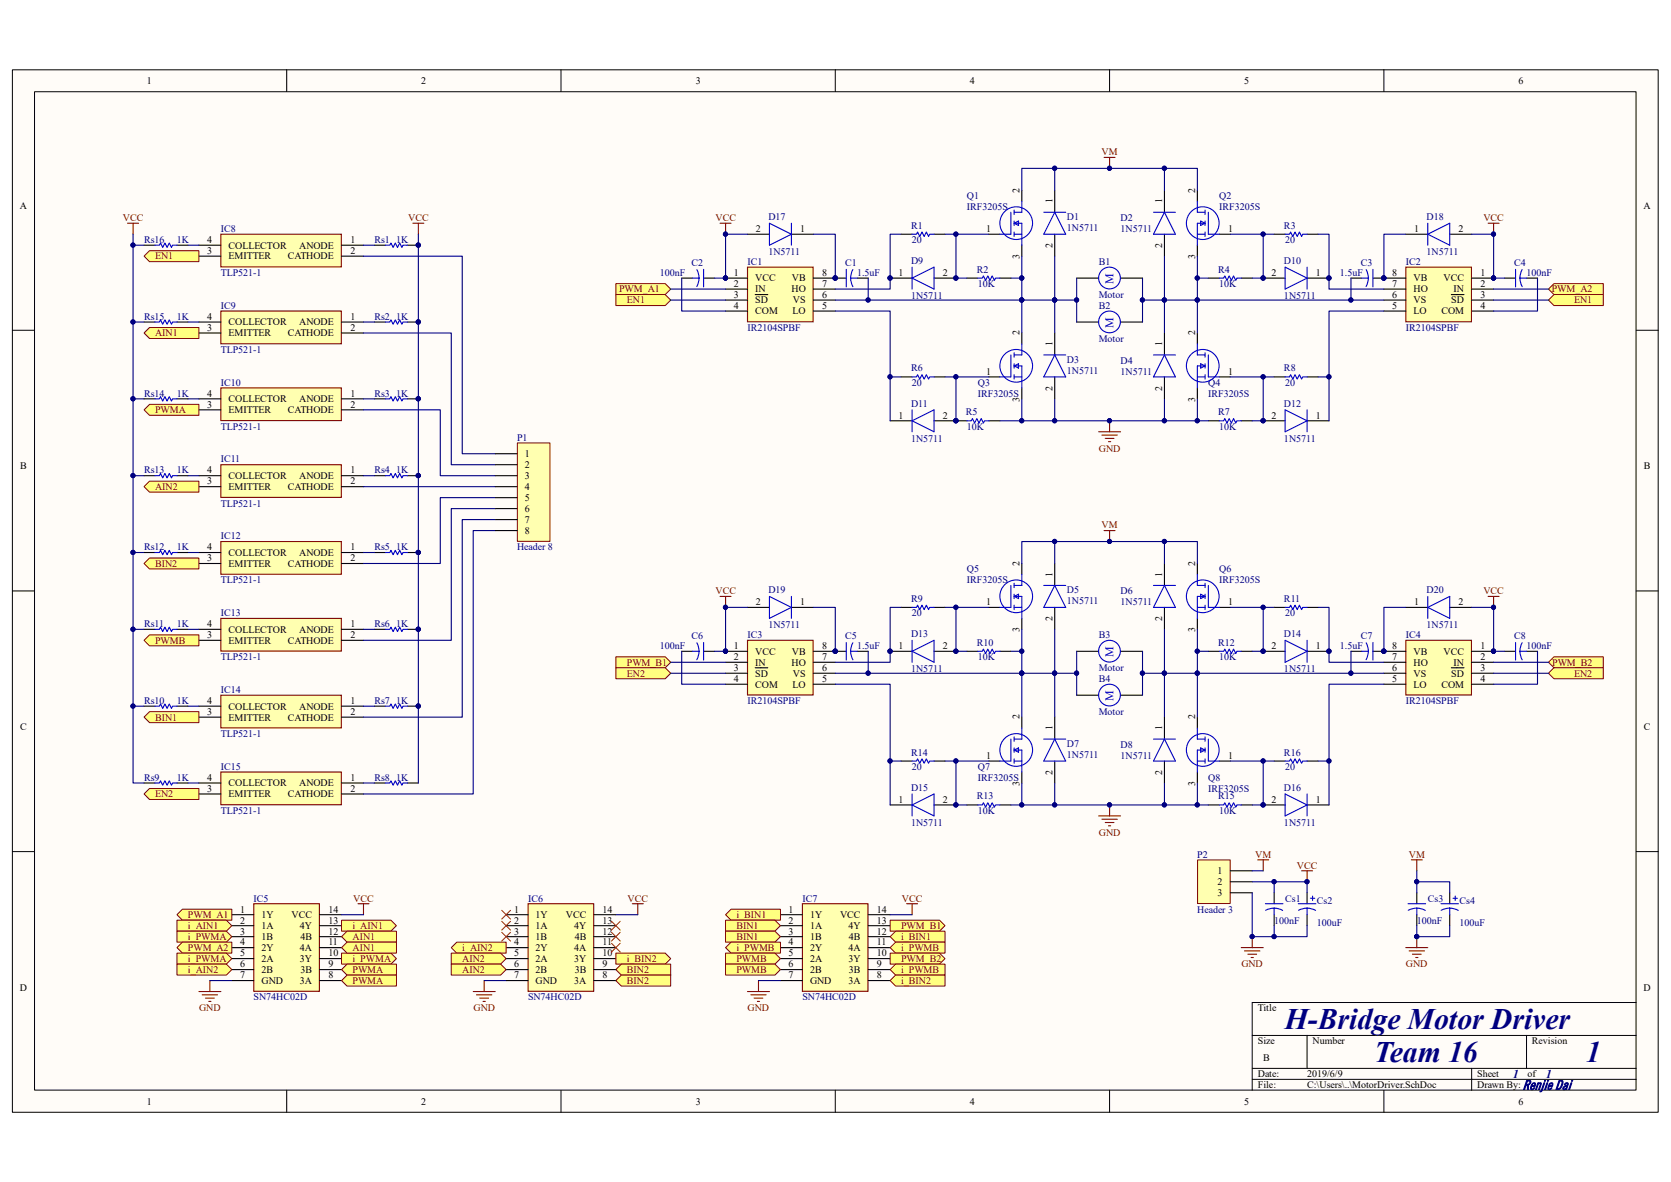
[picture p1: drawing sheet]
<svg xmlns="http://www.w3.org/2000/svg" width="297mm" height="210mm" viewBox="0 0 297 210" stroke-linecap="round" stroke-linejoin="round" font-family="sans-serif">
<defs><g id="words">
<g font-size="5.3" fill="#000080">
<text x="228.3" y="182.8">H-Bridge Motor Driver</text>
<text x="244.3" y="188.7">Team 16</text>
<text x="281.9" y="188.7">1</text>
</g>
<text font-size="2.5" fill="#000080" x="270.6" y="193.6">Renjie Dai</text>
<g font-size="2.1" fill="#00f">
<text x="197.9" y="50.4" transform="rotate(-90 197.9 50.4)">M</text>
<text x="197.9" y="58.2" transform="rotate(-90 197.9 58.2)">M</text>
<text x="197.9" y="116.7" transform="rotate(-90 197.9 116.7)">M</text>
<text x="197.9" y="124.5" transform="rotate(-90 197.9 124.5)">M</text>
</g>
<g font-size="2.1" fill="#000080">
<text x="268.9" y="191.5">1</text>
<text x="274.7" y="191.5">1</text>
</g>
<g font-size="1.8">
<text x="26.1" y="14.9">1</text>
<text x="74.9" y="14.9">2</text>
<text x="123.7" y="14.9">3</text>
<text x="172.4" y="14.9">4</text>
<text x="221.1" y="14.9">5</text>
<text x="269.9" y="14.9">6</text>
<text x="181.2" y="34.2" transform="rotate(-90 181.2 34.2)">2</text>
<text x="212.4" y="34.2" transform="rotate(-90 212.4 34.2)">2</text>
<text x="3.5" y="37.1">A</text>
<text x="134.3" y="41.2">2</text>
<text x="142.2" y="41.2">1</text>
<text x="175.3" y="41.2">1</text>
<text x="187.1" y="36.2" transform="rotate(-90 187.1 36.2)">1</text>
<text x="206.6" y="36.2" transform="rotate(-90 206.6 36.2)">1</text>
<text x="218.3" y="41.2">1</text>
<text x="251.3" y="41.2">1</text>
<text x="259.2" y="41.2">2</text>
<text x="292.1" y="37.1">A</text>
<text x="36.8" y="43.2">4</text>
<text x="36.8" y="45.1">3</text>
<text x="40.6" y="44.2">COLLECTOR</text>
<text x="40.6" y="46.1">EMITTER</text>
<text x="51.1" y="46.1">CATHODE</text>
<text x="53.2" y="44.2">ANODE</text>
<text x="62.3" y="43.2">1</text>
<text x="62.3" y="45.1">2</text>
<text x="181.2" y="46" transform="rotate(-90 181.2 46)">3</text>
<text x="187.1" y="44.1" transform="rotate(-90 187.1 44.1)">2</text>
<text x="206.6" y="44.1" transform="rotate(-90 206.6 44.1)">2</text>
<text x="212.4" y="46" transform="rotate(-90 212.4 46)">3</text>
<text x="130.4" y="49">1</text>
<text x="130.4" y="51">2</text>
<text x="130.4" y="52.9">3</text>
<text x="134.2" y="50">VCC</text>
<text x="134.2" y="51.9">IN</text>
<text x="134.2" y="53.9">SD</text>
<text x="140.7" y="51.9">HO</text>
<text x="140.8" y="50">VB</text>
<text x="140.9" y="53.9">VS</text>
<text x="146.1" y="49">8</text>
<text x="146.1" y="51">7</text>
<text x="146.1" y="52.9">6</text>
<text x="159.7" y="49">1</text>
<text x="167.6" y="49">2</text>
<text x="226" y="49">2</text>
<text x="233.9" y="49">1</text>
<text x="247.4" y="49">8</text>
<text x="247.4" y="51">7</text>
<text x="247.4" y="52.9">6</text>
<text x="251.2" y="50">VB</text>
<text x="251.2" y="51.9">HO</text>
<text x="251.2" y="53.9">VS</text>
<text x="256.6" y="50">VCC</text>
<text x="257.9" y="53.9">SD</text>
<text x="258.4" y="51.9">IN</text>
<text x="263.1" y="49">1</text>
<text x="263.1" y="51">2</text>
<text x="263.1" y="52.9">3</text>
<text x="36.8" y="56.9">4</text>
<text x="36.8" y="58.8">3</text>
<text x="40.6" y="57.8">COLLECTOR</text>
<text x="40.6" y="59.8">EMITTER</text>
<text x="51.1" y="59.8">CATHODE</text>
<text x="53.2" y="57.8">ANODE</text>
<text x="62.3" y="56.9">1</text>
<text x="62.3" y="58.8">2</text>
<text x="130.4" y="54.9">4</text>
<text x="134.2" y="55.8">COM</text>
<text x="140.8" y="55.8">LO</text>
<text x="146.1" y="54.9">5</text>
<text x="181.2" y="59.6" transform="rotate(-90 181.2 59.6)">2</text>
<text x="212.4" y="59.6" transform="rotate(-90 212.4 59.6)">2</text>
<text x="247.4" y="54.9">5</text>
<text x="251.2" y="55.8">LO</text>
<text x="256.2" y="55.8">COM</text>
<text x="263.1" y="54.9">4</text>
<text x="187.1" y="61.5" transform="rotate(-90 187.1 61.5)">1</text>
<text x="206.6" y="61.5" transform="rotate(-90 206.6 61.5)">1</text>
<text x="36.8" y="70.5">4</text>
<text x="40.6" y="71.5">COLLECTOR</text>
<text x="53.2" y="71.5">ANODE</text>
<text x="62.3" y="70.5">1</text>
<text x="175.3" y="66.6">1</text>
<text x="181.2" y="71.4" transform="rotate(-90 181.2 71.4)">3</text>
<text x="187.1" y="69.4" transform="rotate(-90 187.1 69.4)">2</text>
<text x="206.6" y="69.4" transform="rotate(-90 206.6 69.4)">2</text>
<text x="212.4" y="71.4" transform="rotate(-90 212.4 71.4)">3</text>
<text x="218.3" y="66.6">1</text>
<text x="36.8" y="72.4">3</text>
<text x="40.6" y="73.4">EMITTER</text>
<text x="51.1" y="73.4">CATHODE</text>
<text x="62.3" y="72.4">2</text>
<text x="159.7" y="74.4">1</text>
<text x="167.6" y="74.4">2</text>
<text x="226" y="74.4">2</text>
<text x="233.9" y="74.4">1</text>
<text x="3.6" y="83.4">B</text>
<text x="93.3" y="81.2">1</text>
<text x="93.3" y="83.1">2</text>
<text x="292.2" y="83.4">B</text>
<text x="36.8" y="84.1">4</text>
<text x="36.8" y="86.1">3</text>
<text x="40.6" y="85.1">COLLECTOR</text>
<text x="40.6" y="87">EMITTER</text>
<text x="51.1" y="87">CATHODE</text>
<text x="53.2" y="85.1">ANODE</text>
<text x="62.3" y="84.1">1</text>
<text x="62.3" y="86.1">2</text>
<text x="93.3" y="85.1">3</text>
<text x="93.3" y="87">4</text>
<text x="93.3" y="89">5</text>
<text x="93.3" y="91">6</text>
<text x="93.3" y="92.9">7</text>
<text x="93.3" y="94.9">8</text>
<text x="36.8" y="97.8">4</text>
<text x="36.8" y="99.7">3</text>
<text x="40.6" y="98.8">COLLECTOR</text>
<text x="40.6" y="100.7">EMITTER</text>
<text x="51.1" y="100.7">CATHODE</text>
<text x="53.2" y="98.8">ANODE</text>
<text x="62.3" y="97.8">1</text>
<text x="62.3" y="99.7">2</text>
<text x="181.2" y="100.5" transform="rotate(-90 181.2 100.5)">2</text>
<text x="212.4" y="100.5" transform="rotate(-90 212.4 100.5)">2</text>
<text x="134.3" y="107.5">2</text>
<text x="142.2" y="107.5">1</text>
<text x="175.3" y="107.5">1</text>
<text x="187.1" y="102.4" transform="rotate(-90 187.1 102.4)">1</text>
<text x="206.6" y="102.4" transform="rotate(-90 206.6 102.4)">1</text>
<text x="218.3" y="107.5">1</text>
<text x="251.3" y="107.5">1</text>
<text x="259.2" y="107.5">2</text>
<text x="36.8" y="111.4">4</text>
<text x="36.8" y="113.4">3</text>
<text x="40.6" y="112.4">COLLECTOR</text>
<text x="53.2" y="112.4">ANODE</text>
<text x="62.3" y="111.4">1</text>
<text x="62.3" y="113.4">2</text>
<text x="181.2" y="112.3" transform="rotate(-90 181.2 112.3)">3</text>
<text x="187.1" y="110.4" transform="rotate(-90 187.1 110.4)">2</text>
<text x="206.6" y="110.4" transform="rotate(-90 206.6 110.4)">2</text>
<text x="212.4" y="112.3" transform="rotate(-90 212.4 112.3)">3</text>
<text x="40.6" y="114.3">EMITTER</text>
<text x="51.1" y="114.3">CATHODE</text>
<text x="130.4" y="115.3">1</text>
<text x="130.4" y="117.3">2</text>
<text x="130.4" y="119.3">3</text>
<text x="134.2" y="116.3">VCC</text>
<text x="134.2" y="118.2">IN</text>
<text x="140.7" y="118.2">HO</text>
<text x="140.8" y="116.3">VB</text>
<text x="146.1" y="115.3">8</text>
<text x="146.1" y="117.3">7</text>
<text x="146.1" y="119.3">6</text>
<text x="159.7" y="115.3">1</text>
<text x="167.6" y="115.3">2</text>
<text x="226" y="115.3">2</text>
<text x="233.9" y="115.3">1</text>
<text x="247.4" y="115.3">8</text>
<text x="247.4" y="117.3">7</text>
<text x="247.4" y="119.3">6</text>
<text x="251.2" y="116.3">VB</text>
<text x="251.2" y="118.2">HO</text>
<text x="256.6" y="116.3">VCC</text>
<text x="258.4" y="118.2">IN</text>
<text x="263.1" y="115.3">1</text>
<text x="263.1" y="117.3">2</text>
<text x="263.1" y="119.3">3</text>
<text x="36.8" y="125.1">4</text>
<text x="62.3" y="125.1">1</text>
<text x="130.4" y="121.2">4</text>
<text x="134.2" y="120.2">SD</text>
<text x="134.2" y="122.2">COM</text>
<text x="140.8" y="122.2">LO</text>
<text x="140.9" y="120.2">VS</text>
<text x="146.1" y="121.2">5</text>
<text x="247.4" y="121.2">5</text>
<text x="251.2" y="120.2">VS</text>
<text x="251.2" y="122.2">LO</text>
<text x="256.2" y="122.2">COM</text>
<text x="257.9" y="120.2">SD</text>
<text x="263.1" y="121.2">4</text>
<text x="3.6" y="129.7">C</text>
<text x="36.8" y="127">3</text>
<text x="40.6" y="126.1">COLLECTOR</text>
<text x="40.6" y="128">EMITTER</text>
<text x="51.1" y="128">CATHODE</text>
<text x="53.2" y="126.1">ANODE</text>
<text x="62.3" y="127">2</text>
<text x="181.2" y="127.8" transform="rotate(-90 181.2 127.8)">2</text>
<text x="187.1" y="129.8" transform="rotate(-90 187.1 129.8)">1</text>
<text x="206.6" y="129.8" transform="rotate(-90 206.6 129.8)">1</text>
<text x="212.4" y="127.8" transform="rotate(-90 212.4 127.8)">2</text>
<text x="292.2" y="129.7">C</text>
<text x="175.3" y="134.8">1</text>
<text x="187.1" y="137.7" transform="rotate(-90 187.1 137.7)">2</text>
<text x="206.6" y="137.7" transform="rotate(-90 206.6 137.7)">2</text>
<text x="218.3" y="134.8">1</text>
<text x="36.8" y="138.7">4</text>
<text x="36.8" y="140.7">3</text>
<text x="40.6" y="139.7">COLLECTOR</text>
<text x="40.6" y="141.6">EMITTER</text>
<text x="51.1" y="141.6">CATHODE</text>
<text x="53.2" y="139.7">ANODE</text>
<text x="62.3" y="138.7">1</text>
<text x="62.3" y="140.7">2</text>
<text x="159.7" y="142.6">1</text>
<text x="167.6" y="142.6">2</text>
<text x="181.2" y="139.6" transform="rotate(-90 181.2 139.6)">3</text>
<text x="212.4" y="139.6" transform="rotate(-90 212.4 139.6)">3</text>
<text x="226" y="142.6">2</text>
<text x="233.9" y="142.6">1</text>
<text x="216.4" y="155.3">1</text>
<text x="216.4" y="157.3">2</text>
<text x="216.4" y="159.2">3</text>
<text x="42.7" y="162.1">1</text>
<text x="42.7" y="164.1">2</text>
<text x="42.7" y="166">3</text>
<text x="42.7" y="168">4</text>
<text x="46.5" y="163.1">1Y</text>
<text x="46.5" y="165.1">1A</text>
<text x="46.5" y="167">1B</text>
<text x="51.8" y="163.1">VCC</text>
<text x="53.3" y="165.1">4Y</text>
<text x="53.4" y="167">4B</text>
<text x="58.4" y="162.1">14</text>
<text x="58.4" y="164.1">13</text>
<text x="58.4" y="166">12</text>
<text x="58.4" y="168">11</text>
<text x="91.4" y="162.1">1</text>
<text x="91.4" y="164.1">2</text>
<text x="91.4" y="166">3</text>
<text x="91.4" y="168">4</text>
<text x="95.2" y="163.1">1Y</text>
<text x="95.2" y="165.1">1A</text>
<text x="95.2" y="167">1B</text>
<text x="100.6" y="163.1">VCC</text>
<text x="102" y="165.1">4Y</text>
<text x="102.1" y="167">4B</text>
<text x="107.1" y="162.1">14</text>
<text x="107.1" y="164.1">13</text>
<text x="107.1" y="166">12</text>
<text x="107.1" y="168">11</text>
<text x="140.2" y="162.1">1</text>
<text x="140.2" y="164.1">2</text>
<text x="140.2" y="166">3</text>
<text x="140.2" y="168">4</text>
<text x="144" y="163.1">1Y</text>
<text x="144" y="165.1">1A</text>
<text x="144" y="167">1B</text>
<text x="149.3" y="163.1">VCC</text>
<text x="150.8" y="165.1">4Y</text>
<text x="150.9" y="167">4B</text>
<text x="155.9" y="162.1">14</text>
<text x="155.9" y="164.1">13</text>
<text x="155.9" y="166">12</text>
<text x="155.9" y="168">11</text>
<text x="42.7" y="169.9">5</text>
<text x="42.7" y="171.9">6</text>
<text x="42.7" y="173.8">7</text>
<text x="46.5" y="169">2Y</text>
<text x="46.5" y="170.9">2A</text>
<text x="46.5" y="172.8">2B</text>
<text x="53.3" y="169">4A</text>
<text x="53.3" y="170.9">3Y</text>
<text x="53.4" y="172.8">3B</text>
<text x="58.4" y="169.9">10</text>
<text x="58.4" y="171.9">9</text>
<text x="58.4" y="173.8">8</text>
<text x="91.4" y="169.9">5</text>
<text x="91.4" y="171.9">6</text>
<text x="91.4" y="173.8">7</text>
<text x="95.2" y="169">2Y</text>
<text x="95.2" y="170.9">2A</text>
<text x="95.2" y="172.8">2B</text>
<text x="102" y="169">4A</text>
<text x="102" y="170.9">3Y</text>
<text x="102.1" y="172.8">3B</text>
<text x="107.1" y="169.9">10</text>
<text x="107.1" y="171.9">9</text>
<text x="107.1" y="173.8">8</text>
<text x="140.2" y="169.9">5</text>
<text x="140.2" y="171.9">6</text>
<text x="140.2" y="173.8">7</text>
<text x="144" y="169">2Y</text>
<text x="144" y="170.9">2A</text>
<text x="144" y="172.8">2B</text>
<text x="150.8" y="169">4A</text>
<text x="150.8" y="170.9">3Y</text>
<text x="150.9" y="172.8">3B</text>
<text x="155.9" y="169.9">10</text>
<text x="155.9" y="171.9">9</text>
<text x="155.9" y="173.8">8</text>
<text x="3.5" y="176">D</text>
<text x="46.5" y="174.8">GND</text>
<text x="53.3" y="174.8">3A</text>
<text x="95.2" y="174.8">GND</text>
<text x="102" y="174.8">3A</text>
<text x="144" y="174.8">GND</text>
<text x="150.8" y="174.8">3A</text>
<text x="223.6" y="179.7">Title</text>
<text x="292.1" y="176">D</text>
<text x="223.6" y="185.5">Size</text>
<text x="233.3" y="185.5">Number</text>
<text x="272.3" y="185.5">Revision</text>
<text x="223.6" y="191.4">Date:</text>
<text x="224.5" y="188.5">B</text>
<text x="232.3" y="191.4">2019/6/9</text>
<text x="262.5" y="191.4">Sheet</text>
<text x="271.5" y="191.4">of</text>
<text x="26.1" y="196.3">1</text>
<text x="74.9" y="196.3">2</text>
<text x="123.7" y="196.3">3</text>
<text x="172.4" y="196.3">4</text>
<text x="221.1" y="196.3">5</text>
<text x="223.6" y="193.3">File:</text>
<text x="232.3" y="193.3">C:\Users\..\MotorDriver.SchDoc</text>
<text x="262.5" y="193.3">Drawn By:</text>
<text x="269.9" y="196.3">6</text>
</g>
<g font-size="1.8" fill="#800000">
<text x="195.8" y="27.6">VM</text>
<text x="21.8" y="39.3">VCC</text>
<text x="72.6" y="39.3">VCC</text>
<text x="127.2" y="39.3">VCC</text>
<text x="263.6" y="39.3">VCC</text>
<text x="27.6" y="46.1">EN1</text>
<text x="110" y="51.9">PWM_A1</text>
<text x="111.4" y="53.9">EN1</text>
<text x="275.8" y="51.9">PWM_A2</text>
<text x="279.8" y="53.9">EN1</text>
<text x="27.6" y="59.8">AIN1</text>
<text x="27.6" y="73.4">PWMA</text>
<text x="195.3" y="80.2">GND</text>
<text x="27.6" y="87">AIN2</text>
<text x="195.8" y="93.9">VM</text>
<text x="27.6" y="100.7">BIN2</text>
<text x="127.2" y="105.6">VCC</text>
<text x="263.6" y="105.6">VCC</text>
<text x="27.6" y="114.3">PWMB</text>
<text x="111.4" y="118.2">PWM_B1</text>
<text x="275.9" y="118.2">PWM_B2</text>
<text x="111.4" y="120.2">EN2</text>
<text x="279.8" y="120.2">EN2</text>
<text x="27.6" y="128">BIN1</text>
<text x="27.6" y="141.6">EN2</text>
<text x="195.3" y="148.5">GND</text>
<text x="223.1" y="152.4">VM</text>
<text x="230.5" y="154.3">VCC</text>
<text x="250.4" y="152.4">VM</text>
<text x="62.8" y="160.2">VCC</text>
<text x="111.5" y="160.2">VCC</text>
<text x="160.3" y="160.2">VCC</text>
<text x="33.4" y="163.1">PWM_A1</text>
<text x="33.4" y="165.1">i_AIN1</text>
<text x="33.4" y="167">i_PWMA</text>
<text x="62.7" y="165.1">i_AIN1</text>
<text x="62.7" y="167">AIN1</text>
<text x="130.9" y="163.1">i_BIN1</text>
<text x="130.9" y="165.1">BIN1</text>
<text x="130.9" y="167">BIN1</text>
<text x="160.1" y="165.1">PWM_B1</text>
<text x="160.1" y="167">i_BIN1</text>
<text x="33.4" y="169">PWM_A2</text>
<text x="33.4" y="170.9">i_PWMA</text>
<text x="33.4" y="172.8">i_AIN2</text>
<text x="62.7" y="170.9">i_PWMA</text>
<text x="62.7" y="172.8">PWMA</text>
<text x="62.7" y="169">AIN1</text>
<text x="82.2" y="169">i_AIN2</text>
<text x="82.2" y="170.9">AIN2</text>
<text x="82.2" y="172.8">AIN2</text>
<text x="111.4" y="170.9">i_BIN2</text>
<text x="111.4" y="172.8">BIN2</text>
<text x="130.9" y="169">i_PWMB</text>
<text x="130.9" y="170.9">PWMB</text>
<text x="130.9" y="172.8">PWMB</text>
<text x="160.1" y="169">i_PWMB</text>
<text x="160.1" y="170.9">PWM_B2</text>
<text x="160.1" y="172.8">i_PWMB</text>
<text x="220.6" y="171.9">GND</text>
<text x="249.9" y="171.9">GND</text>
<text x="35.4" y="179.7">GND</text>
<text x="62.7" y="174.8">PWMA</text>
<text x="84.2" y="179.7">GND</text>
<text x="111.4" y="174.8">BIN2</text>
<text x="132.9" y="179.7">GND</text>
<text x="160.1" y="174.8">i_BIN2</text>
</g>
<g font-size="1.8" fill="#000080">
<text x="171.9" y="35.4">Q1</text>
<text x="216.7" y="35.4">Q2</text>
<text x="39.2" y="41.2">IC8</text>
<text x="136.6" y="39.1">D17</text>
<text x="161.9" y="40.6">R1</text>
<text x="171.9" y="37.3">IRF3205S</text>
<text x="189.6" y="39.1">D1</text>
<text x="189.6" y="41">1N5711</text>
<text x="199.2" y="39.3">D2</text>
<text x="199.2" y="41.2">1N5711</text>
<text x="216.7" y="37.3">IRF3205S</text>
<text x="228.2" y="40.6">R3</text>
<text x="253.6" y="39.1">D18</text>
<text x="25.6" y="43.2">Rs16</text>
<text x="31.5" y="43.2">1K</text>
<text x="66.5" y="43.2">Rs1</text>
<text x="70.4" y="43.2">1K</text>
<text x="122.9" y="47.3">C2</text>
<text x="132.8" y="47.1">IC1</text>
<text x="136.6" y="45.3">1N5711</text>
<text x="150.2" y="47.3">C1</text>
<text x="161.9" y="46.9">D9</text>
<text x="162.1" y="43.2">20</text>
<text x="195.3" y="47.1">B1</text>
<text x="228.2" y="46.9">D10</text>
<text x="228.4" y="43.2">20</text>
<text x="241.9" y="47.3">C3</text>
<text x="249.8" y="47.1">IC2</text>
<text x="253.6" y="45.3">1N5711</text>
<text x="269.2" y="47.3">C4</text>
<text x="39.2" y="49">TLP521-1</text>
<text x="117.3" y="49">100nF</text>
<text x="152.4" y="49">1.5uF</text>
<text x="161.9" y="53.1">1N5711</text>
<text x="173.6" y="48.4">R2</text>
<text x="173.8" y="51">10K</text>
<text x="195.3" y="52.9">Motor</text>
<text x="216.5" y="48.4">R4</text>
<text x="216.7" y="51">10K</text>
<text x="228.2" y="53.1">1N5711</text>
<text x="238.2" y="49">1.5uF</text>
<text x="271.3" y="49">100nF</text>
<text x="25.6" y="56.9">Rs15</text>
<text x="31.5" y="56.9">1K</text>
<text x="39.2" y="54.9">IC9</text>
<text x="66.5" y="56.9">Rs2</text>
<text x="70.4" y="56.9">1K</text>
<text x="132.8" y="58.8">IR2104SPBF</text>
<text x="195.3" y="54.9">B2</text>
<text x="249.8" y="58.8">IR2104SPBF</text>
<text x="39.2" y="62.7">TLP521-1</text>
<text x="161.9" y="66">R6</text>
<text x="189.6" y="64.4">D3</text>
<text x="195.3" y="60.7">Motor</text>
<text x="199.2" y="64.6">D4</text>
<text x="228.2" y="66">R8</text>
<text x="25.6" y="70.5">Rs14</text>
<text x="31.5" y="70.5">1K</text>
<text x="39.2" y="68.5">IC10</text>
<text x="66.5" y="70.5">Rs3</text>
<text x="70.4" y="70.5">1K</text>
<text x="162.1" y="68.5">20</text>
<text x="173.8" y="68.5">Q3</text>
<text x="173.8" y="70.5">IRF3205S</text>
<text x="189.6" y="66.4">1N5711</text>
<text x="199.2" y="66.6">1N5711</text>
<text x="214.8" y="68.5">Q4</text>
<text x="214.8" y="70.5">IRF3205S</text>
<text x="228.4" y="68.5">20</text>
<text x="39.2" y="76.3">TLP521-1</text>
<text x="161.9" y="72.2">D11</text>
<text x="171.7" y="73.8">R5</text>
<text x="171.9" y="76.3">10K</text>
<text x="216.5" y="73.8">R7</text>
<text x="216.7" y="76.3">10K</text>
<text x="228.2" y="72.2">D12</text>
<text x="39.2" y="82.2">IC11</text>
<text x="91.9" y="78.3">P1</text>
<text x="161.9" y="78.5">1N5711</text>
<text x="228.2" y="78.5">1N5711</text>
<text x="25.6" y="84.1">Rs13</text>
<text x="31.5" y="84.1">1K</text>
<text x="66.5" y="84.1">Rs4</text>
<text x="70.4" y="84.1">1K</text>
<text x="39.2" y="90">TLP521-1</text>
<text x="39.2" y="95.8">IC12</text>
<text x="25.6" y="97.8">Rs12</text>
<text x="31.5" y="97.8">1K</text>
<text x="66.5" y="97.8">Rs5</text>
<text x="70.4" y="97.8">1K</text>
<text x="91.9" y="97.8">Header 8</text>
<text x="171.9" y="101.7">Q5</text>
<text x="216.7" y="101.7">Q6</text>
<text x="39.2" y="103.6">TLP521-1</text>
<text x="136.6" y="105.4">D19</text>
<text x="161.9" y="106.9">R9</text>
<text x="171.9" y="103.6">IRF3205S</text>
<text x="189.6" y="105.4">D5</text>
<text x="189.6" y="107.4">1N5711</text>
<text x="199.2" y="105.6">D6</text>
<text x="199.2" y="107.5">1N5711</text>
<text x="216.7" y="103.6">IRF3205S</text>
<text x="228.2" y="106.9">R11</text>
<text x="253.6" y="105.4">D20</text>
<text x="25.6" y="111.4">Rs11</text>
<text x="31.5" y="111.4">1K</text>
<text x="39.2" y="109.5">IC13</text>
<text x="66.5" y="111.4">Rs6</text>
<text x="70.4" y="111.4">1K</text>
<text x="122.9" y="113.6">C6</text>
<text x="132.8" y="113.4">IC3</text>
<text x="136.6" y="111.6">1N5711</text>
<text x="150.2" y="113.6">C5</text>
<text x="161.9" y="113.2">D13</text>
<text x="162.1" y="109.5">20</text>
<text x="195.3" y="113.4">B3</text>
<text x="228.2" y="113.2">D14</text>
<text x="228.4" y="109.5">20</text>
<text x="241.9" y="113.6">C7</text>
<text x="249.8" y="113.4">IC4</text>
<text x="253.6" y="111.6">1N5711</text>
<text x="269.2" y="113.6">C8</text>
<text x="39.2" y="117.3">TLP521-1</text>
<text x="117.3" y="115.3">100nF</text>
<text x="152.4" y="115.3">1.5uF</text>
<text x="161.9" y="119.4">1N5711</text>
<text x="173.6" y="114.8">R10</text>
<text x="173.8" y="117.3">10K</text>
<text x="195.3" y="119.3">Motor</text>
<text x="216.5" y="114.8">R12</text>
<text x="216.7" y="117.3">10K</text>
<text x="228.2" y="119.4">1N5711</text>
<text x="238.2" y="115.3">1.5uF</text>
<text x="271.3" y="115.3">100nF</text>
<text x="25.6" y="125.1">Rs10</text>
<text x="31.5" y="125.1">1K</text>
<text x="39.2" y="123.1">IC14</text>
<text x="66.5" y="125.1">Rs7</text>
<text x="70.4" y="125.1">1K</text>
<text x="132.8" y="125.1">IR2104SPBF</text>
<text x="195.3" y="121.2">B4</text>
<text x="249.8" y="125.1">IR2104SPBF</text>
<text x="39.2" y="130.9">TLP521-1</text>
<text x="195.3" y="127">Motor</text>
<text x="39.2" y="136.8">IC15</text>
<text x="161.9" y="134.2">R14</text>
<text x="162.1" y="136.8">20</text>
<text x="173.8" y="136.8">Q7</text>
<text x="189.6" y="132.7">D7</text>
<text x="189.6" y="134.6">1N5711</text>
<text x="199.2" y="132.9">D8</text>
<text x="199.2" y="134.8">1N5711</text>
<text x="228.2" y="134.2">R16</text>
<text x="228.4" y="136.8">20</text>
<text x="25.6" y="138.7">Rs9</text>
<text x="31.5" y="138.7">1K</text>
<text x="66.5" y="138.7">Rs8</text>
<text x="70.4" y="138.7">1K</text>
<text x="161.9" y="140.5">D15</text>
<text x="173.6" y="142">R13</text>
<text x="173.8" y="138.7">IRF3205S</text>
<text x="214.8" y="138.7">Q8</text>
<text x="214.8" y="140.7">IRF3205S</text>
<text x="216.5" y="142">R15</text>
<text x="228.2" y="140.5">D16</text>
<text x="39.2" y="144.6">TLP521-1</text>
<text x="161.9" y="146.7">1N5711</text>
<text x="173.8" y="144.6">10K</text>
<text x="216.7" y="144.6">10K</text>
<text x="228.2" y="146.7">1N5711</text>
<text x="212.8" y="152.4">P2</text>
<text x="45.1" y="160.2">IC5</text>
<text x="93.9" y="160.2">IC6</text>
<text x="142.6" y="160.2">IC7</text>
<text x="228.4" y="160.2">Cs1</text>
<text x="234.1" y="160.6">Cs2</text>
<text x="253.8" y="160.2">Cs3</text>
<text x="259.4" y="160.6">Cs4</text>
<text x="212.8" y="162.1">Header 3</text>
<text x="226.5" y="164.1">100nF</text>
<text x="234.1" y="164.5">100uF</text>
<text x="251.8" y="164.1">100nF</text>
<text x="259.4" y="164.5">100uF</text>
<text x="45.1" y="177.7">SN74HC02D</text>
<text x="93.9" y="177.7">SN74HC02D</text>
<text x="142.6" y="177.7">SN74HC02D</text>
</g>
</g></defs>
<path d="M2.2 12.4h292.5v185.2h-292.5z" fill="#fffcf8"/>
<path d="M2.2 12.4h292.5v185.2h-292.5z" fill="none" stroke="#000" stroke-width=".18"/>
<path d="M6.2 16.3h284.6v177.4h-284.6z" fill="#fffcf8"/>
<g fill="none" stroke="#000" stroke-width=".18">
<path d="M6.1 16.3h284.7v177.4h-284.7zM51 12.4v3.9M99.7 12.4v3.9M148.5 12.4v3.9M197.2 12.4v3.9M246 12.4v3.9M2.2 58.7h3.9M290.8 58.7h3.9M2.2 105h3.9M290.8 105h3.9M2.2 151.3h3.9M290.8 151.3h3.9"/>
<path d="M290.8 178.1h-68.2v15.6M51 193.7v3.9M99.7 193.7v3.9M148.5 193.7v3.9M197.2 193.7v3.9M222.6 184h68.2M222.6 189.8h68.2M222.6 191.8h68.2M232.3 184v5.8M246 193.7v3.9M261.6 189.8v3.9M271.3 184v5.8"/>
</g>
<g fill="none" stroke="#000" stroke-width=".19">
<path d="M181.6 33.8v2M212.8 33.8v2M160.2 41.6h1.9M166 41.6h2M171.9 49.4h1.9M175.8 41.6h1.9M177.7 49.4h2M181.6 43.6v1.9M181.6 59.2v1.9M191.4 49.4h3.9M191.4 57.2h3.9M199.2 49.4h3.9"/>
<path d="M199.2 57.2h3.9M212.8 43.6v1.9M212.8 59.2v1.9M214.8 49.4h1.9M216.7 41.6h2M220.6 49.4h2M226.5 41.6h1.9M232.3 41.6h2M160.2 67h1.9M166 67h2M169.9 74.8h2M175.8 67h1.9"/>
<path d="M175.8 74.8h1.9M181.6 68.9v2M212.8 68.9v2M214.8 74.8h1.9M216.7 67h2M220.6 74.8h2M226.5 67h1.9M232.3 67h2M160.2 107.9h1.9M166 107.9h2M171.9 115.7h1.9M175.8 107.9h1.9"/>
<path d="M177.7 115.7h2M181.6 100.1v2M181.6 109.9v1.9M191.4 115.7h3.9M199.2 115.7h3.9M212.8 100.1v2M212.8 109.9v1.9M214.8 115.7h1.9M216.7 107.9h2M220.6 115.7h2M226.5 107.9h1.9M232.3 107.9h2"/>
<path d="M160.2 135.2h1.9M166 135.2h2M175.8 135.2h1.9M181.6 127.4v2M181.6 137.2v1.9M191.4 123.5h3.9M199.2 123.5h3.9M212.8 127.4v2M212.8 137.2v1.9M216.7 135.2h2M226.5 135.2h1.9M232.3 135.2h2"/>
<path d="M171.9 143h1.9M177.7 143h2M214.8 143h1.9M220.6 143h2"/>
</g>
<g fill="none" stroke="#00f" stroke-width=".19">
<path d="M179.7 37.7v3.9h-2M180.3 39.7h1.3v3.9M180.3 37.3v.8M180.3 39.3v.8M180.3 39.7l.7-.4v.8zM181.6 35.8v1.9h-1.3M212.8 35.8v1.9h1.4M213.4 39.3l.8 .4-.8 .4zM214.2 39.7h-1.4v3.9M214.2 37.3v.8M214.2 39.3v.8M214.8 37.7v3.9h1.9"/>
<path d="M162.1 41.6h.8l.2-.4 .4 .8 .4-.8 .4 .8 .3-.8 .4 .8 .2-.4h.8M173.8 49.4h.8l.2-.4 .4 .8 .4-.8 .4 .8 .4-.8 .3 .8 .2-.4h.8M180.3 41.6h1.3M180.3 41.2v.8M212.8 41.6h1.4M214.2 41.2v.8M216.7 49.4h.8l.2-.4 .4 .8 .4-.8 .4 .8 .4-.8 .3 .8 .2-.4h.8M228.4 41.6h.8l.2-.4 .4 .8 .4-.8 .4 .8 .4-.8 .3 .8 .2-.4h.8M162.1 67h.8l.2-.4 .4 .8 .4-.8 .4 .8 .3-.8 .4 .8 .2-.4h.8M171.9 74.8h.7l.2-.4 .4 .8 .4-.8 .4 .8 .4-.8 .4 .8 .2-.4h.8M179.7 63.1v3.9h-2M180.3 65h1.3v3.9"/>
<path d="M180.3 62.7v.8M180.3 64.6v.8M180.3 66.6v.8M180.3 65l.7-.4v.8zM180.3 67h1.3M181.6 61.1v2h-1.3M212.8 67h1.4M212.8 61.1v2h1.4M213.4 64.6l.8 .4-.8 .4zM214.2 65h-1.4v3.9M214.2 62.7v.8M214.2 64.6v.8"/>
<path d="M214.2 66.6v.8M214.8 63.1v3.9h1.9M216.7 74.8h.8l.2-.4 .4 .8 .4-.8 .4 .8 .4-.8 .3 .8 .2-.4h.8M228.4 67h.8l.2-.4 .4 .8 .4-.8 .4 .8 .4-.8 .3 .8 .2-.4h.8M162.1 107.9h.8l.2-.4 .4 .8 .4-.8 .4 .8 .3-.8 .4 .8 .2-.4h.8M173.8 115.7h.8l.2-.4 .4 .8 .4-.8 .4 .8 .4-.8 .3 .8 .2-.4h.8M179.7 104v3.9h-2M180.3 106h1.3v3.9M180.3 103.6v.8M180.3 105.6v.8M180.3 107.5v.8M180.3 106l.7-.4v.8z"/>
<path d="M180.3 107.9h1.3M181.6 102.1v1.9h-1.3M212.8 102.1v1.9h1.4M212.8 107.9h1.4M213.4 105.6l.8 .4-.8 .4zM214.2 106h-1.4v3.9M214.2 103.6v.8M214.2 105.6v.8M214.2 107.5v.8M214.8 104v3.9h1.9M216.7 115.7h.8l.2-.4 .4 .8 .4-.8 .4 .8 .4-.8 .3 .8 .2-.4h.8M228.4 107.9h.8l.2-.4 .4 .8 .4-.8 .4 .8 .4-.8 .3 .8 .2-.4h.8"/>
<path d="M162.1 135.2h.8l.2-.4 .4 .8 .4-.8 .4 .8 .3-.8 .4 .8 .2-.4h.8M179.7 131.3v3.9h-2M180.3 133.3h1.3v3.9M180.3 130.9v.8M180.3 132.9v.8M180.3 134.8v.8M180.3 133.3l.7-.4v.8zM180.3 135.2h1.3M181.6 129.4v1.9h-1.3M212.8 129.4v1.9h1.4M212.8 135.2h1.4M213.4 132.9l.8 .4-.8 .4z"/>
<path d="M214.2 133.3h-1.4v3.9M214.2 130.9v.8M214.2 132.9v.8M214.2 134.8v.8M214.8 131.3v3.9h1.9M228.4 135.2h.8l.2-.4 .4 .8 .4-.8 .4 .8 .4-.8 .3 .8 .2-.4h.8M173.8 143h.8l.2-.4 .4 .8 .4-.8 .4 .8 .4-.8 .3 .8 .2-.4h.8M216.7 143h.8l.2-.4 .4 .8 .4-.8 .4 .8 .4-.8 .3 .8 .2-.4h.8"/>
<circle cx="180.6" cy="39.6" r="2.91"/>
<circle cx="213.8" cy="39.6" r="2.91"/>
<circle cx="197.2" cy="49.4" r="1.93"/>
<circle cx="197.2" cy="57.2" r="1.93"/>
<circle cx="180.6" cy="65" r="2.91"/>
<circle cx="213.8" cy="65" r="2.91"/>
<circle cx="180.6" cy="105.9" r="2.91"/>
<circle cx="197.2" cy="115.7" r="1.93"/>
<circle cx="213.8" cy="105.9" r="2.91"/>
<circle cx="180.6" cy="133.2" r="2.91"/>
<circle cx="197.2" cy="123.5" r="1.93"/>
<circle cx="213.8" cy="133.2" r="2.91"/>
</g>
<circle cx="169.9" cy="74.7" r=".37" fill="#000080" stroke="#000080" stroke-width=".18"/>
<path d="M132.9 47.5h11.6v9.7h-11.6z" fill-rule="evenodd" fill="#ffffb0" stroke="#800000" stroke-width=".19"/>
<path d="M121.2 49.4h1.9M125.1 49.4h1.9M129 49.4h3.9M129 51.4h3.9M129 53.3h3.9M129 55.3h3.9M134.2 52.3h2.3M144.6 49.4h5.8M144.6 51.4h3.9M144.6 53.3h3.9M144.6 55.3h3.9M152.4 49.4h1.9" fill="none" stroke="#000" stroke-width=".19"/>
<g fill="#000080" stroke="#000080" stroke-width=".18">
<circle cx="128.9" cy="49.4" r=".37"/>
<circle cx="148.4" cy="49.4" r=".37"/>
<circle cx="197.2" cy="29.9" r=".37"/>
<circle cx="197.2" cy="96.2" r=".37"/>
</g>
<path d="M196.2 28h2M197.2 28v1.9M196.2 94.3h2M197.2 94.3v1.9" fill="none" stroke="#800000" stroke-width=".19"/>
<path d="M123.1 49.4h1.2M123.9 47.9l.2 .7 .1 .8-.1 .8-.3 .7M125.1 47.9v3.1M150.4 47.9v3.1M151.2 49.4l.1 .8 .3 .7M151.2 49.4h1.2M151.6 47.9l-.3 .7-.1 .8" fill="none" stroke="#00f" stroke-width=".19"/>
<g fill="#ffff80" stroke="#800000" stroke-width=".18">
<path d="M109.5 50.4h8.7l1 1-1 .9h-8.7z" fill-rule="evenodd"/>
<path d="M109.5 52.3h8.7l1 1-1 1h-8.7z" fill-rule="evenodd"/>
</g>
<path d="M249.9 47.5h11.6v9.7h-11.6z" fill-rule="evenodd" fill="#ffffb0" stroke="#800000" stroke-width=".19"/>
<path d="M240.1 49.4h2M244 49.4h5.9M246 51.4h3.9M246 53.3h3.9M246 55.3h3.9M258 52.3h2.2M261.6 49.4h3.9M261.6 51.4h3.9M261.6 53.3h3.9M261.6 55.3h3.9M267.4 49.4h2M271.3 49.4h2" fill="none" stroke="#000" stroke-width=".19"/>
<g fill="#000080" stroke="#000080" stroke-width=".18">
<circle cx="265.5" cy="49.4" r=".37"/>
<circle cx="246" cy="49.4" r=".37"/>
</g>
<path d="M242.1 49.4h1.1M242.8 47.9l.3 .7 .1 .8-.1 .8-.3 .7M244 47.9v3.1M269.4 47.9v3.1M270.2 49.4l.1 .8 .3 .7M270.2 49.4h1.1M270.5 47.9l-.2 .7-.1 .8" fill="none" stroke="#00f" stroke-width=".19"/>
<g fill="#ffff80" stroke="#800000" stroke-width=".18">
<path d="M276.2 50.4h8.8v1.9h-8.8l-1-.9z" fill-rule="evenodd"/>
<path d="M276.2 52.3h8.8v2h-8.8l-1-1z" fill-rule="evenodd"/>
</g>
<path d="M128 39.7h1.9M129 39.7v1.9M264.5 39.7h1.9M265.5 39.7v1.9M195.3 76.7h3.9M195.8 77.3h2.8M196.4 77.9h1.6M197 78.5h.4M197.2 74.8v1.9" fill="none" stroke="#800000" stroke-width=".19"/>
<g fill="#000080" stroke="#000080" stroke-width=".18">
<circle cx="197.2" cy="74.7" r=".37"/>
<circle cx="265.5" cy="41.6" r=".37"/>
<circle cx="128.9" cy="41.6" r=".37"/>
</g>
<path d="M132.9 113.8h11.6v9.7h-11.6z" fill-rule="evenodd" fill="#ffffb0" stroke="#800000" stroke-width=".19"/>
<path d="M121.2 115.7h1.9M125.1 115.7h1.9M129 115.7h3.9M129 117.7h3.9M129 119.6h3.9M134.2 118.6h2.3M144.6 115.7h5.8M144.6 117.7h3.9M144.6 119.6h3.9M152.4 115.7h1.9M129 121.6h3.9M144.6 121.6h3.9" fill="none" stroke="#000" stroke-width=".19"/>
<g fill="#000080" stroke="#000080" stroke-width=".18">
<circle cx="128.9" cy="115.7" r=".37"/>
<circle cx="148.4" cy="115.7" r=".37"/>
</g>
<path d="M123.1 115.7h1.2M123.9 114.2l.2 .7 .1 .8-.1 .8-.3 .7M125.1 114.2v3.1M150.4 114.2v3.1M151.2 115.7l.1 .8 .3 .7M151.2 115.7h1.2M151.6 114.2l-.3 .7-.1 .8" fill="none" stroke="#00f" stroke-width=".19"/>
<g fill="#ffff80" stroke="#800000" stroke-width=".18">
<path d="M109.5 116.7h8.7l1 1-1 .9h-8.7z" fill-rule="evenodd"/>
<path d="M109.5 118.6h8.7l1 1-1 1h-8.7z" fill-rule="evenodd"/>
</g>
<path d="M249.9 113.8h11.6v9.7h-11.6z" fill-rule="evenodd" fill="#ffffb0" stroke="#800000" stroke-width=".19"/>
<path d="M240.1 115.7h2M244 115.7h5.9M246 117.7h3.9M246 119.6h3.9M258 118.6h2.2M261.6 115.7h3.9M261.6 117.7h3.9M261.6 119.6h3.9M267.4 115.7h2M271.3 115.7h2M246 121.6h3.9M261.6 121.6h3.9" fill="none" stroke="#000" stroke-width=".19"/>
<g fill="#000080" stroke="#000080" stroke-width=".18">
<circle cx="265.5" cy="115.7" r=".37"/>
<circle cx="246" cy="115.7" r=".37"/>
</g>
<path d="M242.1 115.7h1.1M242.8 114.2l.3 .7 .1 .8-.1 .8-.3 .7M244 114.2v3.1M269.4 114.2v3.1M270.2 115.7l.1 .8 .3 .7M270.2 115.7h1.1M270.5 114.2l-.2 .7-.1 .8" fill="none" stroke="#00f" stroke-width=".19"/>
<g fill="#ffff80" stroke="#800000" stroke-width=".18">
<path d="M275.2 117.7l1-1h8.8v1.9h-8.8z" fill-rule="evenodd"/>
<path d="M275.2 119.6l1-1h8.8v2h-8.8z" fill-rule="evenodd"/>
</g>
<path d="M128 106h1.9M129 106v1.9M264.5 106h1.9M265.5 106v1.9" fill="none" stroke="#800000" stroke-width=".19"/>
<g fill="#000080" stroke="#000080" stroke-width=".18">
<circle cx="265.5" cy="107.9" r=".37"/>
<circle cx="128.9" cy="107.9" r=".37"/>
</g>
<path d="M45.1 160.6h11.7v15.5h-11.7z" fill-rule="evenodd" fill="#ffffb0" stroke="#800000" stroke-width=".19"/>
<g fill="none" stroke="#000" stroke-width=".19">
<path d="M41.2 162.5h3.9M41.2 164.5h3.9M41.2 166.4h3.9M41.2 168.4h3.9M41.2 170.3h3.9M41.2 172.3h3.9M41.2 174.2h3.9M56.8 162.5h3.9M56.8 164.5h3.9M56.8 166.4h3.9M56.8 168.4h3.9M56.8 170.3h3.9"/>
<path d="M56.8 172.3h3.9M56.8 174.2h3.9"/>
</g>
<path d="M93.9 160.6h11.6v15.5h-11.6z" fill-rule="evenodd" fill="#ffffb0" stroke="#800000" stroke-width=".19"/>
<g fill="none" stroke="#000" stroke-width=".19">
<path d="M90 162.5h3.9M90 164.5h3.9M90 166.4h3.9M90 168.4h3.9M90 170.3h3.9M90 172.3h3.9M90 174.2h3.9M105.6 162.5h3.9M105.6 164.5h3.9M105.6 166.4h3.9M105.6 168.4h3.9M105.6 170.3h3.9"/>
<path d="M105.6 172.3h3.9M105.6 174.2h3.9"/>
</g>
<path d="M142.6 160.6h11.7v15.5h-11.7z" fill-rule="evenodd" fill="#ffffb0" stroke="#800000" stroke-width=".19"/>
<g fill="none" stroke="#000" stroke-width=".19">
<path d="M138.7 162.5h3.9M138.7 164.5h3.9M138.7 166.4h3.9M138.7 168.4h3.9M138.7 170.3h3.9M138.7 172.3h3.9M138.7 174.2h3.9M154.3 162.5h3.9M154.3 164.5h3.9M154.3 166.4h3.9M154.3 168.4h3.9M154.3 170.3h3.9"/>
<path d="M154.3 172.3h3.9M154.3 174.2h3.9"/>
</g>
<g fill="#ffff80" stroke="#800000" stroke-width=".18">
<path d="M31.5 162.5l.9-1h8.8v2h-8.8z" fill-rule="evenodd"/>
<path d="M31.5 163.5h8.7l1 1-1 .9h-8.7z" fill-rule="evenodd"/>
<path d="M31.5 165.4h8.7l1 1-1 1h-8.7z" fill-rule="evenodd"/>
<path d="M31.5 168.4l.9-1h8.8v1.9h-8.8z" fill-rule="evenodd"/>
<path d="M31.5 169.3h8.7l1 1-1 1h-8.7z" fill-rule="evenodd"/>
<path d="M31.5 171.3h8.7l1 1-1 .9h-8.7z" fill-rule="evenodd"/>
<path d="M60.7 169.3h8.8l1 1-1 1h-8.8z" fill-rule="evenodd"/>
<path d="M60.7 172.3l1-1h8.8v1.9h-8.8z" fill-rule="evenodd"/>
<path d="M60.7 174.2l1-1h8.8v2h-8.8z" fill-rule="evenodd"/>
<path d="M60.7 163.5h8.8l1 1-1 .9h-8.8z" fill-rule="evenodd"/>
<path d="M60.7 166.4l1-1h8.8v2h-8.8z" fill-rule="evenodd"/>
<path d="M60.7 168.4l1-1h8.8v1.9h-8.8z" fill-rule="evenodd"/>
<path d="M158.2 163.5h8.8l1 1-1 .9h-8.8z" fill-rule="evenodd"/>
<path d="M158.2 166.4l1-1h8.8v2h-8.8z" fill-rule="evenodd"/>
<path d="M158.2 168.4l1-1h8.8v1.9h-8.8z" fill-rule="evenodd"/>
<path d="M158.2 169.3h8.8l1 1-1 1h-8.8z" fill-rule="evenodd"/>
<path d="M158.2 172.3l1-1h8.8v1.9h-8.8z" fill-rule="evenodd"/>
<path d="M158.2 174.2l1-1h8.8v2h-8.8z" fill-rule="evenodd"/>
<path d="M129 162.5l.9-1h8.8v2h-8.8z" fill-rule="evenodd"/>
<path d="M129 163.5h8.7l1 1-1 .9h-8.7z" fill-rule="evenodd"/>
<path d="M129 165.4h8.7l1 1-1 1h-8.7z" fill-rule="evenodd"/>
<path d="M129 168.4l.9-1h8.8v1.9h-8.8z" fill-rule="evenodd"/>
<path d="M129 169.3h8.7l1 1-1 1h-8.7z" fill-rule="evenodd"/>
<path d="M129 171.3h8.7l1 1-1 .9h-8.7z" fill-rule="evenodd"/>
<path d="M80.2 168.4l1-1h8.8v1.9h-8.8z" fill-rule="evenodd"/>
<path d="M80.2 169.3h8.8l1 1-1 1h-8.8z" fill-rule="evenodd"/>
<path d="M80.2 171.3h8.8l1 1-1 .9h-8.8z" fill-rule="evenodd"/>
<path d="M109.5 169.3h8.7l1 1-1 1h-8.7z" fill-rule="evenodd"/>
<path d="M109.5 172.3l.9-1h8.8v1.9h-8.8z" fill-rule="evenodd"/>
<path d="M109.5 174.2l.9-1h8.8v2h-8.8z" fill-rule="evenodd"/>
</g>
<g fill="none" stroke="#800000" stroke-width=".19">
<path d="M195.3 145h3.9M195.8 145.5h2.8M196.4 146.1h1.6M197 146.7h.4M197.2 143v2M35.4 176.2h3.9M35.9 176.7h2.8M36.5 177.3h1.6M37.1 177.9h.4M37.3 174.2v2M63.6 160.6h2M64.6 160.6v1.9"/>
<path d="M84.1 176.2h3.9M84.7 176.7h2.7M85.3 177.3h1.5M85.9 177.9h.4M86.1 174.2v2M112.4 160.6h1.9M113.4 160.6v1.9M132.9 176.2h3.9M133.4 176.7h2.8M134 177.3h1.6M134.6 177.9h.4M134.8 174.2v2"/>
<path d="M161.1 160.6h2M162.1 160.6v1.9"/>
</g>
<path d="M89.2 165.6l1.5 1.6M89.2 163.7l1.5 1.5M89.2 161.7l1.5 1.6M90.7 165.6l-1.5 1.6M90.7 163.7l-1.5 1.5M90.7 161.7l-1.5 1.6M108.7 163.7l1.5 1.5M108.7 165.6l1.5 1.6M108.7 167.6l1.5 1.5M110.2 163.7l-1.5 1.5M110.2 165.6l-1.5 1.6M110.2 167.6l-1.5 1.5" fill="none" stroke="#f00" stroke-width=".18"/>
<circle cx="197.2" cy="143" r=".37" fill="#000080" stroke="#000080" stroke-width=".18"/>
<path d="M92 78.7h5.7v17.5h-5.7z" fill="#ffffb0"/>
<path d="M91.9 78.7h5.8v17.5h-5.8z" fill="none" stroke="#800000" stroke-width=".18"/>
<path d="M88 80.6h3.9M88 82.6h3.9M88 84.5h3.9M88 86.5h3.9M88 88.4h3.9M88 90.4h3.9M88 92.3h3.9M88 94.3h3.9" fill="none" stroke="#000" stroke-width=".19"/>
<path d="M39.3 41.6h21.4v5.8h-21.4z" fill-rule="evenodd" fill="#ffffb0" stroke="#800000" stroke-width=".19"/>
<path d="M35.4 43.6h3.9M35.4 45.5h3.9M60.7 43.6h3.9M60.7 45.5h3.9" fill="none" stroke="#000" stroke-width=".19"/>
<path d="M39.3 55.3h21.4v5.8h-21.4z" fill-rule="evenodd" fill="#ffffb0" stroke="#800000" stroke-width=".19"/>
<path d="M35.4 57.2h3.9M35.4 59.2h3.9M60.7 57.2h3.9M60.7 59.2h3.9" fill="none" stroke="#000" stroke-width=".19"/>
<path d="M39.3 68.9h21.4v5.8h-21.4z" fill-rule="evenodd" fill="#ffffb0" stroke="#800000" stroke-width=".19"/>
<path d="M35.4 70.9h3.9M35.4 72.8h3.9M60.7 70.9h3.9M60.7 72.8h3.9" fill="none" stroke="#000" stroke-width=".19"/>
<path d="M39.3 82.6h21.4v5.8h-21.4z" fill-rule="evenodd" fill="#ffffb0" stroke="#800000" stroke-width=".19"/>
<path d="M35.4 84.5h3.9M35.4 86.5h3.9M60.7 84.5h3.9M60.7 86.5h3.9" fill="none" stroke="#000" stroke-width=".19"/>
<path d="M39.3 96.2h21.4v5.8h-21.4z" fill-rule="evenodd" fill="#ffffb0" stroke="#800000" stroke-width=".19"/>
<path d="M35.4 98.2h3.9M60.7 98.2h3.9M35.4 100.1h3.9M60.7 100.1h3.9" fill="none" stroke="#000" stroke-width=".19"/>
<path d="M39.3 109.9h21.4v5.8h-21.4z" fill-rule="evenodd" fill="#ffffb0" stroke="#800000" stroke-width=".19"/>
<path d="M35.4 111.8h3.9M35.4 113.8h3.9M60.7 111.8h3.9M60.7 113.8h3.9" fill="none" stroke="#000" stroke-width=".19"/>
<path d="M39.3 123.5h21.4v5.8h-21.4z" fill-rule="evenodd" fill="#ffffb0" stroke="#800000" stroke-width=".19"/>
<path d="M35.4 125.5h3.9M35.4 127.4h3.9M60.7 125.5h3.9M60.7 127.4h3.9" fill="none" stroke="#000" stroke-width=".19"/>
<path d="M39.3 137.2h21.4v5.8h-21.4z" fill-rule="evenodd" fill="#ffffb0" stroke="#800000" stroke-width=".19"/>
<g fill="none" stroke="#000" stroke-width=".19">
<path d="M25.6 43.6h2M25.6 57.2h2M31.5 43.6h1.9M31.5 57.2h1.9M66.6 43.6h1.9M66.6 57.2h1.9M72.4 43.6h2M72.4 57.2h2M25.6 70.9h2M31.5 70.9h1.9M66.6 70.9h1.9M72.4 70.9h2"/>
<path d="M25.6 84.5h2M25.6 98.2h2M31.5 84.5h1.9M31.5 98.2h1.9M66.6 84.5h1.9M66.6 98.2h1.9M72.4 84.5h2M72.4 98.2h2M25.6 111.8h2M31.5 111.8h1.9M66.6 111.8h1.9M72.4 111.8h2"/>
<path d="M25.6 139.1h2M25.6 125.5h2M31.5 139.1h1.9M31.5 125.5h1.9M35.4 139.1h3.9M60.7 139.1h3.9M66.6 139.1h1.9M66.6 125.5h1.9M72.4 139.1h2M72.4 125.5h2M35.4 141.1h3.9M60.7 141.1h3.9"/>
</g>
<path d="M22.7 39.7h1.9M23.7 39.7v1.9M73.4 39.7h1.9M74.4 39.7v1.9" fill="none" stroke="#800000" stroke-width=".19"/>
<g fill="#000080" stroke="#000080" stroke-width=".18">
<circle cx="74.3" cy="43.5" r=".37"/>
<circle cx="74.3" cy="57.2" r=".37"/>
<circle cx="74.3" cy="70.8" r=".37"/>
<circle cx="74.3" cy="84.5" r=".37"/>
<circle cx="74.3" cy="98.1" r=".37"/>
<circle cx="74.3" cy="111.8" r=".37"/>
<circle cx="74.3" cy="125.4" r=".37"/>
</g>
<g fill="none" stroke="#00f" stroke-width=".19">
<path d="M27.6 43.6h.7l.2-.4 .4 .8 .4-.8 .4 .8 .4-.8 .4 .8 .2-.4h.8M27.6 57.2h.7l.2-.4 .4 .8 .4-.8 .4 .8 .4-.8 .4 .8 .2-.4h.8M68.5 43.6h.8l.2-.4 .4 .8 .4-.8 .4 .8 .3-.8 .4 .8 .2-.4h.8M68.5 57.2h.8l.2-.4 .4 .8 .4-.8 .4 .8 .3-.8 .4 .8 .2-.4h.8M27.6 70.9h.7l.2-.4 .4 .8 .4-.8 .4 .8 .4-.8 .4 .8 .2-.4h.8M68.5 70.9h.8l.2-.4 .4 .8 .4-.8 .4 .8 .3-.8 .4 .8 .2-.4h.8M27.6 84.5h.7l.2-.4 .4 .8 .4-.8 .4 .8 .4-.8 .4 .8 .2-.4h.8M27.6 98.2h.7l.2-.4 .4 .8 .4-.8 .4 .8 .4-.8 .4 .8 .2-.4h.8M68.5 84.5h.8l.2-.4 .4 .8 .4-.8 .4 .8 .3-.8 .4 .8 .2-.4h.8M68.5 98.2h.8l.2-.4 .4 .8 .4-.8 .4 .8 .3-.8 .4 .8 .2-.4h.8M27.6 111.8h.7l.2-.4 .4 .8 .4-.8 .4 .8 .4-.8 .4 .8 .2-.4h.8M68.5 111.8h.8l.2-.4 .4 .8 .4-.8 .4 .8 .3-.8 .4 .8 .2-.4h.8"/>
<path d="M27.6 125.5h.7l.2-.4 .4 .8 .4-.8 .4 .8 .4-.8 .4 .8 .2-.4h.8M27.6 139.1h.7l.2-.4 .4 .8 .4-.8 .4 .8 .4-.8 .4 .8 .2-.4h.8M68.5 125.5h.8l.2-.4 .4 .8 .4-.8 .4 .8 .3-.8 .4 .8 .2-.4h.8M68.5 139.1h.8l.2-.4 .4 .8 .4-.8 .4 .8 .3-.8 .4 .8 .2-.4h.8"/>
</g>
<g fill="#ffff80" stroke="#800000" stroke-width=".18">
<path d="M25.6 45.5l1-1h8.8v2h-8.8z" fill-rule="evenodd"/>
<path d="M25.6 141.1l1-1h8.8v1.9h-8.8z" fill-rule="evenodd"/>
<path d="M25.6 59.2l1-1h8.8v1.9h-8.8z" fill-rule="evenodd"/>
<path d="M25.6 72.8l1-1h8.8v2h-8.8z" fill-rule="evenodd"/>
<path d="M26.6 85.5h8.8v1.9h-8.8l-1-.9z" fill-rule="evenodd"/>
<path d="M25.6 100.1l1-1h8.8v2h-8.8z" fill-rule="evenodd"/>
<path d="M25.6 113.8l1-1h8.8v1.9h-8.8z" fill-rule="evenodd"/>
<path d="M25.6 127.4l1-1h8.8v2h-8.8z" fill-rule="evenodd"/>
</g>
<path d="M212.9 152.8h5.8v7.7h-5.8z" fill="#ffffb0"/>
<path d="M212.9 152.8h5.8v7.7h-5.8z" fill="none" stroke="#800000" stroke-width=".18"/>
<g fill="none" stroke="#000" stroke-width=".19">
<path d="M187.5 33.8v3.9M207 33.8v3.9M132.9 41.6h3.9M140.7 41.6h3.9M158.2 49.4h3.9M166 49.4h3.9M187.5 41.6v3.9M187.5 59.2v3.9M207 41.6v3.9M207 59.2v3.9M224.5 49.4h3.9M232.3 49.4h3.9"/>
<path d="M249.9 41.6h3.9M257.7 41.6h3.9M158.2 74.8h3.9M166 74.8h3.9M187.5 67v3.9M207 67v3.9M224.5 74.8h3.9M232.3 74.8h3.9M132.9 107.9h3.9M140.7 107.9h3.9M158.2 115.7h3.9M166 115.7h3.9"/>
<path d="M187.5 100.1v3.9M187.5 107.9v3.9M207 100.1v3.9M207 107.9v3.9M224.5 115.7h3.9M232.3 115.7h3.9M249.9 107.9h3.9M257.7 107.9h3.9M187.5 127.4v3.9M187.5 135.2v3.9M207 127.4v3.9M207 135.2v3.9"/>
<path d="M158.2 143h3.9M166 143h3.9M218.7 154.7h3.9M218.7 156.7h3.9M218.7 158.6h3.9M224.5 143h3.9M226.5 158.6v2M232.3 158.6v2M232.3 143h3.9M251.8 158.6v2M257.7 158.6v2M226.5 162.5v2"/>
<path d="M232.3 162.5v2M251.8 162.5v2M257.7 162.5v2"/>
</g>
<g fill="none" stroke="#800000" stroke-width=".19">
<path d="M223.5 152.8h2M224.5 152.8v1.9M231.3 154.7h2M232.3 154.7v2M250.8 152.8h2M251.8 152.8v1.9M220.6 168.4h3.9M221.2 168.9h2.7M221.8 169.5h1.5M222.4 170.1h.4M222.6 166.4v2M249.9 168.4h3.9"/>
<path d="M250.5 168.9h2.7M251 169.5h1.6M251.6 170.1h.4M251.8 166.4v2"/>
</g>
<g fill="#000080" stroke="#000080" stroke-width=".18">
<circle cx="232.3" cy="156.6" r=".37"/>
<circle cx="222.5" cy="166.4" r=".37"/>
<circle cx="251.8" cy="166.4" r=".37"/>
<circle cx="158.2" cy="49.4" r=".37"/>
<circle cx="169.9" cy="49.4" r=".37"/>
<circle cx="236.2" cy="49.4" r=".37"/>
<circle cx="224.5" cy="49.4" r=".37"/>
<circle cx="169.9" cy="74.7" r=".37"/>
<circle cx="224.5" cy="74.7" r=".37"/>
<circle cx="158.2" cy="115.7" r=".37"/>
<circle cx="169.9" cy="115.7" r=".37"/>
<circle cx="236.2" cy="115.7" r=".37"/>
<circle cx="224.5" cy="115.7" r=".37"/>
<circle cx="169.9" cy="143" r=".37"/>
<circle cx="224.5" cy="143" r=".37"/>
<circle cx="206.9" cy="119.6" r=".37"/>
<circle cx="212.8" cy="119.6" r=".37"/>
<circle cx="187.4" cy="119.6" r=".37"/>
<circle cx="181.6" cy="119.6" r=".37"/>
<circle cx="206.9" cy="74.7" r=".37"/>
<circle cx="206.9" cy="29.9" r=".37"/>
<circle cx="206.9" cy="53.3" r=".37"/>
<circle cx="203" cy="53.3" r=".37"/>
<circle cx="203" cy="119.6" r=".37"/>
<circle cx="191.3" cy="119.6" r=".37"/>
<circle cx="187.4" cy="96.2" r=".37"/>
<circle cx="197.2" cy="96.2" r=".37"/>
<circle cx="206.9" cy="96.2" r=".37"/>
<circle cx="187.4" cy="143" r=".37"/>
<circle cx="197.2" cy="143" r=".37"/>
<circle cx="206.9" cy="143" r=".37"/>
<circle cx="187.4" cy="53.3" r=".37"/>
<circle cx="187.4" cy="29.9" r=".37"/>
<circle cx="212.8" cy="49.4" r=".37"/>
<circle cx="224.5" cy="41.6" r=".37"/>
<circle cx="236.2" cy="66.9" r=".37"/>
<circle cx="224.5" cy="66.9" r=".37"/>
<circle cx="181.6" cy="115.7" r=".37"/>
<circle cx="236.2" cy="135.2" r=".37"/>
<circle cx="158.2" cy="135.2" r=".37"/>
<circle cx="169.9" cy="135.2" r=".37"/>
<circle cx="169.9" cy="107.9" r=".37"/>
<circle cx="212.8" cy="115.7" r=".37"/>
<circle cx="212.8" cy="143" r=".37"/>
<circle cx="181.6" cy="143" r=".37"/>
<circle cx="181.6" cy="74.7" r=".37"/>
<circle cx="169.9" cy="66.9" r=".37"/>
<circle cx="187.4" cy="74.7" r=".37"/>
<circle cx="212.8" cy="74.7" r=".37"/>
<circle cx="212.8" cy="53.3" r=".37"/>
<circle cx="148.4" cy="49.4" r=".37"/>
<circle cx="158.2" cy="66.9" r=".37"/>
<circle cx="181.6" cy="53.3" r=".37"/>
<circle cx="181.6" cy="49.4" r=".37"/>
<circle cx="191.3" cy="53.3" r=".37"/>
<circle cx="154.3" cy="53.3" r=".37"/>
<circle cx="128.9" cy="41.6" r=".37"/>
<circle cx="128.9" cy="49.4" r=".37"/>
<circle cx="246" cy="49.4" r=".37"/>
<circle cx="240.1" cy="53.3" r=".37"/>
<circle cx="265.5" cy="41.6" r=".37"/>
<circle cx="265.5" cy="49.4" r=".37"/>
<circle cx="148.4" cy="115.7" r=".37"/>
<circle cx="154.3" cy="119.6" r=".37"/>
<circle cx="128.9" cy="107.9" r=".37"/>
<circle cx="128.9" cy="115.7" r=".37"/>
<circle cx="246" cy="115.7" r=".37"/>
<circle cx="240.1" cy="119.6" r=".37"/>
<circle cx="265.5" cy="107.9" r=".37"/>
<circle cx="265.5" cy="115.7" r=".37"/>
<circle cx="224.5" cy="135.2" r=".37"/>
<circle cx="224.5" cy="107.9" r=".37"/>
<circle cx="169.9" cy="41.6" r=".37"/>
<circle cx="197.2" cy="29.9" r=".37"/>
<circle cx="74.3" cy="43.5" r=".37"/>
<circle cx="74.3" cy="57.2" r=".37"/>
<circle cx="74.3" cy="70.8" r=".37"/>
<circle cx="74.3" cy="84.5" r=".37"/>
<circle cx="74.3" cy="98.1" r=".37"/>
<circle cx="74.3" cy="111.8" r=".37"/>
<circle cx="74.3" cy="125.4" r=".37"/>
<circle cx="23.6" cy="43.5" r=".37"/>
<circle cx="23.6" cy="57.2" r=".37"/>
<circle cx="23.6" cy="70.8" r=".37"/>
<circle cx="23.6" cy="84.5" r=".37"/>
<circle cx="23.6" cy="98.1" r=".37"/>
<circle cx="23.6" cy="111.8" r=".37"/>
<circle cx="23.6" cy="125.4" r=".37"/>
<circle cx="226.4" cy="156.6" r=".37"/>
<circle cx="226.4" cy="166.4" r=".37"/>
<circle cx="251.8" cy="156.6" r=".37"/>
<circle cx="197.2" cy="74.7" r=".37"/>
</g>
<g fill="none" stroke="#00f" stroke-width=".19">
<path d="M136.8 39.7l3.9 1.9-3.9 2zM140.7 39.7v3.9M185.5 37.7h3.9M187.5 37.7l1.9 3.9h-3.9zM205 37.7h3.9M207 37.7l1.9 3.9h-3.9zM253.8 39.7v3.9M162.1 49.4l3.9-1.9v3.9zM162.1 47.5v3.9M228.4 47.5l3.9 1.9-3.9 2zM232.3 47.5v3.9M253.8 41.6l3.9-1.9v3.9z"/>
<path d="M162.1 74.8l3.9-2v3.9zM162.1 72.8v3.9M185.5 63.1h3.9M187.5 63.1l1.9 3.9h-3.9zM205 63.1h3.9M207 63.1l1.9 3.9h-3.9zM228.4 72.8l3.9 2-3.9 1.9zM232.3 72.8v3.9M136.8 106l3.9 1.9-3.9 2zM140.7 106v3.9M162.1 115.7l3.9-1.9v3.9zM162.1 113.8v3.9"/>
<path d="M185.5 104h3.9M187.5 104l1.9 3.9h-3.9zM205 104h3.9M207 104l1.9 3.9h-3.9zM228.4 113.8l3.9 1.9-3.9 2zM232.3 113.8v3.9M253.8 107.9l3.9-1.9v3.9zM253.8 106v3.9M185.5 131.3h3.9M187.5 131.3l1.9 3.9h-3.9zM205 131.3h3.9M207 131.3l1.9 3.9h-3.9z"/>
<path d="M162.1 143l3.9-1.9v3.9zM162.1 141.1v3.9M228.4 141.1l3.9 1.9-3.9 2zM232.3 141.1v3.9M232.9 159.6h.8M233.3 159.2v.8M258.3 159.6h.7M258.6 159.2v.8M224.9 160.6h3.1M226.5 161.3l.8 .2 .7 .3M226.5 161.3l-.8 .1-.8 .3M226.5 161.3v1.2"/>
<path d="M230.8 160.6h3.1M232.3 161.3l.8 .2 .7 .3M232.3 161.3l-.8 .1-.7 .3M232.3 161.3v1.2M250.3 160.6h3.1M251.8 161.3l.8 .2 .7 .3M251.8 161.3l-.8 .1-.7 .3M251.8 161.3v1.2M256.1 160.6h3.1M257.7 161.3l.8 .2 .7 .3M257.7 161.3l-.8 .1-.8 .3M257.7 161.3v1.2"/>
</g>
<g fill="none" stroke="#000080" stroke-width=".19">
<path d="M187.5 29.9h-5.9v3.9M187.5 33.8v-3.9h25.3v3.9M207 29.9v3.9M23.7 41.6v97.5h1.9M23.7 57.2h1.9M23.7 43.6h1.9M33.4 57.2h2M33.4 43.6h2M64.6 59.2h15.6v23.4h7.8M64.6 45.5h17.6v35.1h5.8M64.6 57.2h2M64.6 43.6h2"/>
<path d="M74.4 41.6v97.5M119.2 53.3h9.8M119.2 51.4h9.8M121.2 49.4v5.9h7.8M132.9 41.6h-3.9v7.8h-2M144.6 41.6h3.9v7.8M148.5 55.3h9.7v19.5M148.5 53.3h42.9M154.3 49.4v3.9M160.2 41.6h-2v9.8h-9.7M168 41.6h7.8M169.9 41.6v7.8h2"/>
<path d="M179.7 49.4h1.9M181.6 45.5v13.7M187.5 45.5v13.7M191.4 49.4v7.8M203.1 53.3h3.9v5.9M203.1 49.4v7.8M207 45.5v7.8h5.8v-7.8M212.8 49.4h2M218.7 41.6h5.8v7.8h-1.9M224.5 41.6h2M234.3 41.6h1.9v9.8h9.8M240.1 49.4v3.9"/>
<path d="M246 55.3h-9.8v11.7M246 53.3h-33.2v5.9M249.9 41.6h-3.9v7.8M261.6 41.6h3.9v7.8h1.9M265.5 53.3h9.7M265.5 51.4h9.7M273.3 49.4v5.9h-7.8M23.7 70.9h1.9M33.4 70.9h2M64.6 72.8h13.7v11.7h9.7M64.6 70.9h2M158.2 67h2"/>
<path d="M168 67h7.8M169.9 67v7.8M177.7 74.8h3.9M181.6 70.9v3.9h5.9v-3.9M187.5 74.8h25.3M207 70.9v3.9M212.8 70.9v3.9h2M218.7 67h7.8M224.5 67v7.8h-1.9M234.3 67h1.9v7.8M23.7 98.2h1.9M23.7 84.5h1.9"/>
<path d="M33.4 98.2h2M33.4 84.5h2M64.6 86.5h23.4M64.6 98.2h2M64.6 84.5h2M88 88.4h-9.7v11.7h-13.7M88 90.4h-7.8v23.4h-15.6M88 92.3h-5.8v35.1h-17.6M88 94.3h-3.9v46.8h-19.5M187.5 96.2h19.5v3.9M207 96.2h5.8v3.9M23.7 111.8h1.9"/>
<path d="M33.4 111.8h2M64.6 111.8h2M119.2 119.6h9.8M119.2 117.7h9.8M121.2 115.7v5.9h7.8M132.9 107.9h-3.9v7.8h-2M144.6 107.9h3.9v7.8M148.5 119.6h5.8M154.3 115.7v3.9h37.1M160.2 107.9h-2v9.8h-9.7M168 107.9h7.8M169.9 107.9v7.8h2"/>
<path d="M179.7 115.7h1.9M181.6 100.1v-3.9h5.9v3.9M181.6 111.8v15.6M187.5 111.8v15.6M191.4 115.7v7.8M203.1 119.6h42.9M203.1 115.7v7.8M207 111.8v15.6M212.8 115.7h2M212.8 111.8v15.6M218.7 107.9h7.8M224.5 107.9v7.8h-1.9"/>
<path d="M234.3 107.9h1.9v9.8h9.8M240.1 115.7v3.9M249.9 107.9h-3.9v7.8M261.6 107.9h3.9v7.8h1.9M265.5 119.6h9.7M265.5 117.7h9.7M273.3 115.7v5.9h-7.8M23.7 125.5h1.9M33.4 139.1h2M33.4 125.5h2M64.6 139.1h2M64.6 125.5h2"/>
<path d="M148.5 121.6h9.7v13.6M160.2 135.2h-2v7.8M168 135.2h7.8M169.9 135.2v7.8h2M181.6 139.1v3.9h5.9v-3.9M207 139.1v3.9h-19.5M212.8 139.1v3.9h2M218.7 135.2h7.8M224.5 135.2v7.8h-1.9M234.3 135.2h1.9v7.8M246 121.6h-9.8v13.6M179.7 143h1.9"/>
<path d="M207 143h5.8M222.6 158.6v7.8h9.7v-1.9M222.6 156.7h9.7v1.9M222.6 154.7h1.9M226.5 156.7v1.9M251.8 156.7h5.9v1.9M251.8 154.7v3.9M37.3 174.2h3.9M60.7 162.5h3.9M86.1 174.2h3.9M109.5 162.5h3.9M134.8 174.2h3.9"/>
<path d="M158.2 162.5h3.9M226.5 164.5v1.9M251.8 164.5v1.9h5.9v-1.9"/>
</g>
<use href="#words"/>
</svg>
